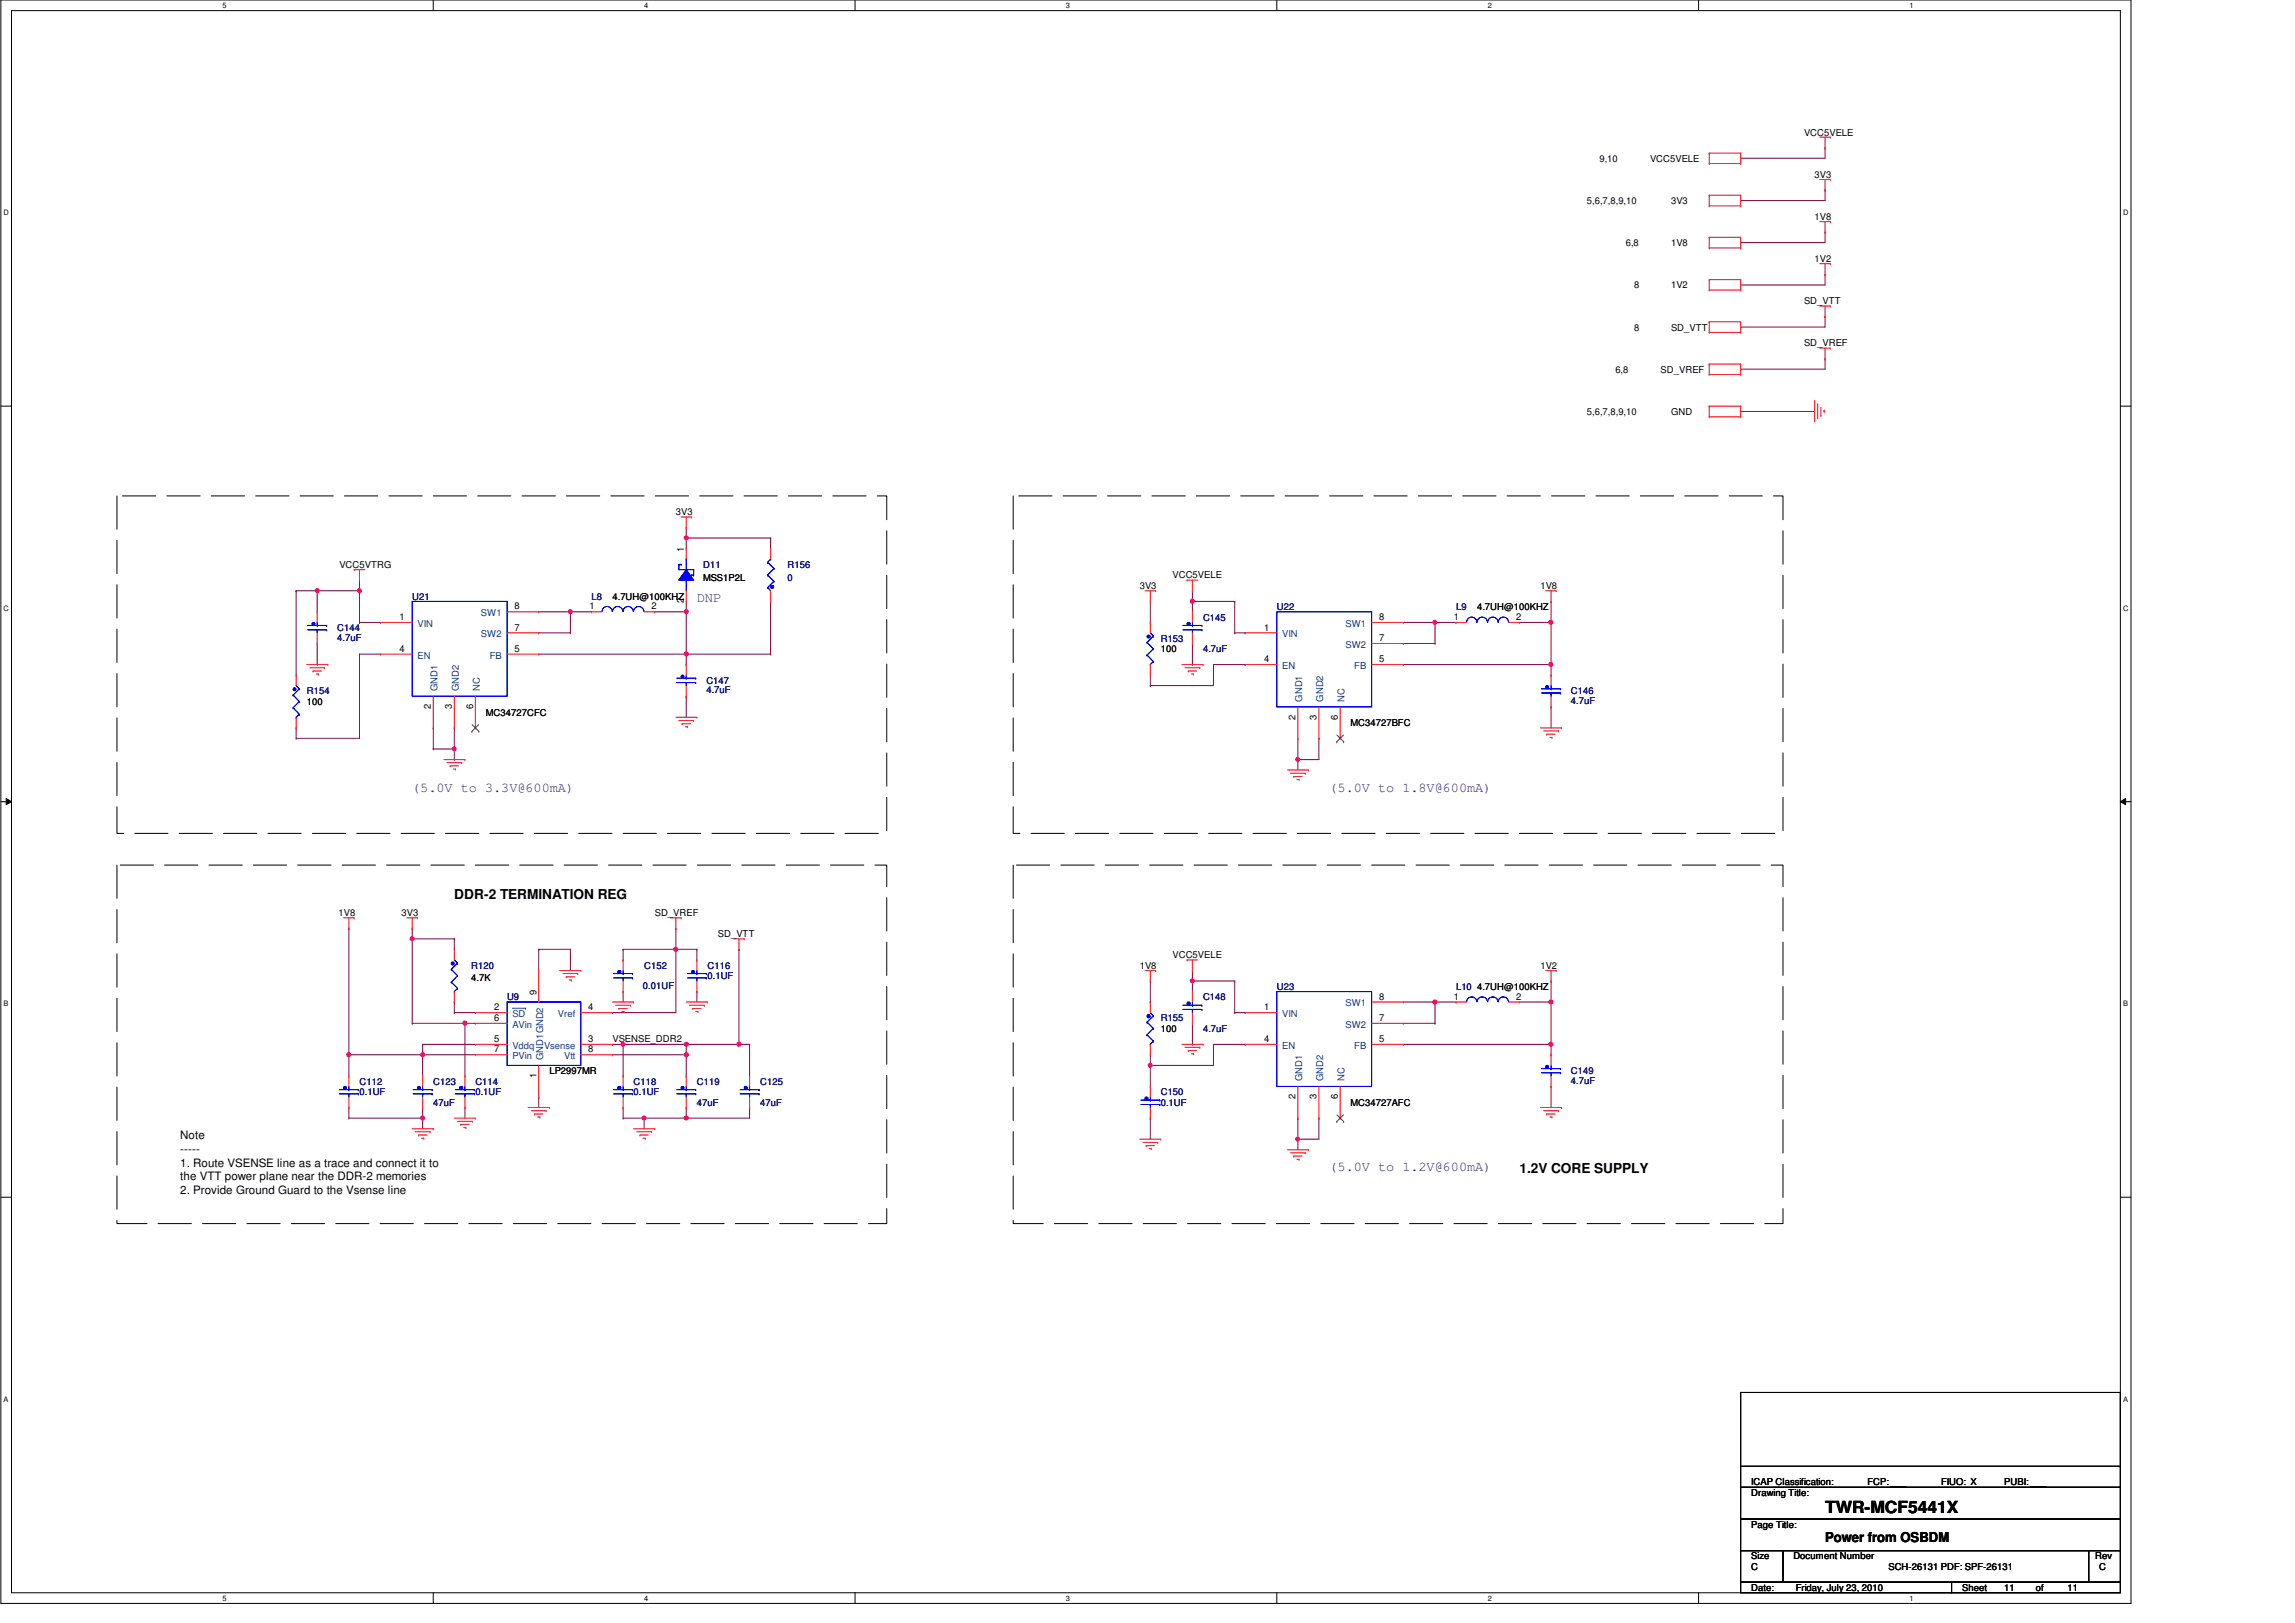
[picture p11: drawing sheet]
<svg xmlns="http://www.w3.org/2000/svg" width="420mm" height="297mm" viewBox="0 0 420 297" stroke-linecap="round" stroke-linejoin="round" font-family="sans-serif">
<defs><g id="words">
<text font-size="3" x="334.1" y="277">TWR-MCF5441X</text>
<g font-size="2.5" fill="#400080">
<text x="127.6" y="110.1">DNP</text>
<text x="75.5" y="144.9">(5.0V to 3.3V@600mA)</text>
<text x="243.4" y="144.9">(5.0V to 1.8V@600mA)</text>
<text x="243.4" y="214.3">(5.0V to 1.2V@600mA)</text>
</g>
<g font-size="2.5">
<text x="83.2" y="164.5">DDR-2 TERMINATION REG</text>
<text x="278.2" y="214.7">1.2V CORE SUPPLY</text>
<text x="334.1" y="282.2">Power from OSBDM</text>
</g>
<g font-size="2.1">
<text x="33" y="208.5">Note</text>
<text x="33" y="211">-----</text>
<text x="33" y="213.5">1. Route VSENSE line as a trace and connect it to</text>
<text x="33" y="216">the VTT power plane near the DDR-2 memories</text>
<text x="33" y="218.5">2. Provide Ground Guard to the Vsense line</text>
</g>
<g font-size="1.7">
<text x="292.8" y="29.6">9,10</text>
<text x="302.1" y="29.6">VCC5VELE</text>
<text x="330.3" y="24.8">VCC5VELE</text>
<text x="332.2" y="32.5">3V3</text>
<text x="290.5" y="37.3">5,6,7,8,9,10</text>
<text x="305.9" y="37.3">3V3</text>
<text x="332.2" y="40.2">1V8</text>
<text x="297.6" y="45">6,8</text>
<text x="305.9" y="45">1V8</text>
<text x="332.2" y="48">1V2</text>
<text x="299.2" y="52.8">8</text>
<text x="305.9" y="52.8">1V2</text>
<text x="330.3" y="55.7">SD_VTT</text>
<text x="299.2" y="60.5">8</text>
<text x="305.9" y="60.5">SD_VTT</text>
<text x="330.3" y="63.4">SD_VREF</text>
<text x="295.7" y="68.2">6,8</text>
<text x="304" y="68.2">SD_VREF</text>
<text x="290.5" y="75.9">5,6,7,8,9,10</text>
<text x="305.9" y="75.9">GND</text>
<text x="123.7" y="94.3">3V3</text>
<text x="125.2" y="101" transform="rotate(-90 125.2 101)">1</text>
<text x="62.1" y="103.9">VCC5VTRG</text>
<text x="128.7" y="106.3">MSS1P2L</text>
<text x="208.6" y="107.8">3V3</text>
<text x="214.7" y="105.9">VCC5VELE</text>
<text x="282" y="107.8">1V8</text>
<text x="73.1" y="113.5">1</text>
<text x="94.2" y="111.5">8</text>
<text x="107.9" y="111.5">1</text>
<text x="112.1" y="109.7">4.7UH@100KHZ</text>
<text x="119.3" y="111.5">2</text>
<text x="125.2" y="110.4" transform="rotate(-90 125.2 110.4)">2</text>
<text x="252.5" y="113.5">8</text>
<text x="266.2" y="113.5">1</text>
<text x="270.4" y="111.7">4.7UH@100KHZ</text>
<text x="277.6" y="113.5">2</text>
<text x="73.1" y="119.3">4</text>
<text x="94.2" y="115.4">7</text>
<text x="94.2" y="119.3">5</text>
<text x="212.5" y="119.4">100</text>
<text x="231.4" y="115.4">1</text>
<text x="252.5" y="117.3">7</text>
<text x="231.4" y="121.2">4</text>
<text x="252.5" y="121.2">5</text>
<text x="56.2" y="129">100</text>
<text x="78.9" y="129.8" transform="rotate(-90 78.9 129.8)">2</text>
<text x="82.7" y="129.8" transform="rotate(-90 82.7 129.8)">3</text>
<text x="86.6" y="129.8" transform="rotate(-90 86.6 129.8)">6</text>
<text x="89" y="131">MC34727CFC</text>
<text x="237.2" y="131.7" transform="rotate(-90 237.2 131.7)">2</text>
<text x="241" y="131.7" transform="rotate(-90 241 131.7)">3</text>
<text x="244.9" y="131.7" transform="rotate(-90 244.9 131.7)">6</text>
<text x="247.3" y="132.9">MC34727BFC</text>
<text x="62" y="167.6">1V8</text>
<text x="73.5" y="167.6">3V3</text>
<text x="119.9" y="167.6">SD_VREF</text>
<text x="131.4" y="171.5">SD_VTT</text>
<text x="86.3" y="179.6">4.7K</text>
<text x="208.6" y="177.3">1V8</text>
<text x="214.7" y="175.3">VCC5VELE</text>
<text x="282" y="177.3">1V2</text>
<text x="90.5" y="184.9">2</text>
<text x="98.2" y="182" transform="rotate(-90 98.2 182)">9</text>
<text x="107.7" y="184.9">4</text>
<text x="231.4" y="184.9">1</text>
<text x="252.5" y="183">8</text>
<text x="266.2" y="183">1</text>
<text x="270.4" y="181.1">4.7UH@100KHZ</text>
<text x="277.6" y="183">2</text>
<text x="90.5" y="190.7">5</text>
<text x="90.5" y="186.9">6</text>
<text x="107.7" y="190.7">3</text>
<text x="112.1" y="190.8">VSENSE_DDR2</text>
<text x="212.5" y="188.9">100</text>
<text x="231.4" y="190.7">4</text>
<text x="252.5" y="186.9">7</text>
<text x="252.5" y="190.7">5</text>
<text x="90.5" y="192.6">7</text>
<text x="98.2" y="197.3" transform="rotate(-90 98.2 197.3)">1</text>
<text x="100.6" y="196.6">LP2997MR</text>
<text x="107.7" y="192.6">8</text>
<text x="237.2" y="201.2" transform="rotate(-90 237.2 201.2)">2</text>
<text x="241" y="201.2" transform="rotate(-90 241 201.2)">3</text>
<text x="244.9" y="201.2" transform="rotate(-90 244.9 201.2)">6</text>
<text x="247.3" y="202.4">MC34727AFC</text>
<text x="320.6" y="271.9">ICAP Classification:</text>
<text x="320.6" y="273.8">Drawing Title:</text>
<text x="341.9" y="271.9">FCP:___</text>
<text x="355.4" y="271.9">FIUO: X</text>
<text x="366.9" y="271.9">PUBI: ___</text>
<text x="320.6" y="279.6">Page Title:</text>
<text x="320.6" y="287.3">C</text>
<text x="320.6" y="285.4">Size</text>
<text x="328.3" y="285.4">Document Number</text>
<text x="345.7" y="287.3">SCH-26131 PDF: SPF-26131</text>
<text x="383.6" y="285.4">Rev</text>
<text x="384.3" y="287.3">C</text>
<text x="320.6" y="291.2">Date:</text>
<text x="328.7" y="291.2">Friday, July 23, 2010</text>
<text x="359.2" y="291.2">Sheet</text>
<text x="366.9" y="291.2">11</text>
<text x="372.7" y="291.2">of</text>
<text x="378.5" y="291.2">11</text>
</g>
<g font-size="1.7" fill="#000080">
<text x="128.7" y="103.9">D11</text>
<text x="144.2" y="103.9">R156</text>
<text x="144.2" y="106.3">0</text>
<text x="75.5" y="109.7">U21</text>
<text x="108.3" y="109.7">L8</text>
<text x="220.2" y="113.6">C145</text>
<text x="233.8" y="111.7">U22</text>
<text x="266.6" y="111.7">L9</text>
<text x="61.8" y="115.5">C144</text>
<text x="61.8" y="117.3">4.7uF</text>
<text x="212.5" y="117.4">R153</text>
<text x="220.2" y="119.4">4.7uF</text>
<text x="129.3" y="125.2">C147</text>
<text x="56.2" y="127.1">R154</text>
<text x="129.3" y="126.9">4.7uF</text>
<text x="287.6" y="127.1">C146</text>
<text x="287.6" y="128.8">4.7uF</text>
<text x="86.3" y="177.3">R120</text>
<text x="117.9" y="177.3">C152</text>
<text x="129.5" y="177.3">C116</text>
<text x="129.5" y="179.2">0.1UF</text>
<text x="92.8" y="183.1">U9</text>
<text x="117.7" y="181">0.01UF</text>
<text x="220.2" y="183.1">C148</text>
<text x="233.8" y="181.1">U23</text>
<text x="266.6" y="181.1">L10</text>
<text x="212.5" y="186.9">R155</text>
<text x="220.2" y="188.9">4.7uF</text>
<text x="287.6" y="196.6">C149</text>
<text x="65.8" y="198.5">C112</text>
<text x="65.8" y="200.4">0.1UF</text>
<text x="79.3" y="198.5">C123</text>
<text x="79.3" y="202.4">47uF</text>
<text x="87" y="198.5">C114</text>
<text x="87" y="200.4">0.1UF</text>
<text x="116" y="198.5">C118</text>
<text x="116" y="200.4">0.1UF</text>
<text x="127.6" y="198.5">C119</text>
<text x="127.6" y="202.4">47uF</text>
<text x="139.2" y="198.5">C125</text>
<text x="139.2" y="202.4">47uF</text>
<text x="212.5" y="200.4">C150</text>
<text x="212.5" y="202.4">0.1UF</text>
<text x="287.6" y="198.3">4.7uF</text>
</g>
<g font-size="1.7" fill="#004080">
<text x="88" y="112.8">SW1</text>
<text x="76.4" y="114.7">VIN</text>
<text x="88" y="116.6">SW2</text>
<text x="234.7" y="116.6">VIN</text>
<text x="246.3" y="114.7">SW1</text>
<text x="246.3" y="118.6">SW2</text>
<text x="76.4" y="120.5">EN</text>
<text x="89.7" y="120.5">FB</text>
<text x="234.7" y="122.4">EN</text>
<text x="247.9" y="122.4">FB</text>
<text x="80.1" y="126.4" transform="rotate(-90 80.1 126.4)">GND1</text>
<text x="84" y="126.4" transform="rotate(-90 84 126.4)">GND2</text>
<text x="87.8" y="126.4" transform="rotate(-90 87.8 126.4)">NC</text>
<text x="238.4" y="128.4" transform="rotate(-90 238.4 128.4)">GND1</text>
<text x="242.3" y="128.4" transform="rotate(-90 242.3 128.4)">GND2</text>
<text x="246.2" y="128.4" transform="rotate(-90 246.2 128.4)">NC</text>
<text x="246.3" y="184.2">SW1</text>
<text x="93.8" y="191.9">Vddq</text>
<text x="93.8" y="186.1">SD</text>
<text x="93.8" y="188.1">AVin</text>
<text x="99.6" y="191.9">Vsense</text>
<text x="102.1" y="186.1">Vref</text>
<text x="234.7" y="186.1">VIN</text>
<text x="234.7" y="191.9">EN</text>
<text x="246.3" y="188.1">SW2</text>
<text x="247.9" y="191.9">FB</text>
<text x="93.8" y="193.8">PVin</text>
<text x="99.4" y="194" transform="rotate(-90 99.4 194)">GND1GND2</text>
<text x="103.3" y="193.8">Vtt</text>
<text x="238.4" y="197.9" transform="rotate(-90 238.4 197.9)">GND1</text>
<text x="242.3" y="197.9" transform="rotate(-90 242.3 197.9)">GND2</text>
<text x="246.2" y="197.9" transform="rotate(-90 246.2 197.9)">NC</text>
</g>
<g font-size="1.4">
<text x="40.7" y="1.4">5</text>
<text x="117.9" y="1.4">4</text>
<text x="195.1" y="1.4">3</text>
<text x="272.4" y="1.4">2</text>
<text x="349.6" y="1.4">1</text>
<text x=".7" y="39.4">D</text>
<text x="388.7" y="39.4">D</text>
<text x=".7" y="111.8">C</text>
<text x="388.7" y="111.8">C</text>
<text x=".7" y="184.1">B</text>
<text x="388.7" y="184.1">B</text>
<text x=".7" y="256.5">A</text>
<text x="388.7" y="256.5">A</text>
<text x="40.7" y="292.9">5</text>
<text x="117.9" y="292.9">4</text>
<text x="195.1" y="292.9">3</text>
<text x="272.4" y="292.9">2</text>
<text x="349.6" y="292.9">1</text>
</g>
</g></defs>
<path d="M.2 0h389.9v293.5h-389.9zM2.1 1.9h386.1v289.6h-386.1z" fill="none" stroke="#000" stroke-width=".18"/>
<g fill="#fff">
<path d="M40.7 .2h.8v1.5h-.8z"/>
<path d="M40.7 291.7h.8v1.5h-.8z"/>
</g>
<path d="M79.3 0v1.9M79.3 291.5v2" fill="none" stroke="#000" stroke-width=".18"/>
<g fill="#fff">
<path d="M117.9 .2h.8v1.5h-.8z"/>
<path d="M117.9 291.7h.8v1.5h-.8z"/>
</g>
<path d="M156.5 0v1.9M156.5 291.5v2" fill="none" stroke="#000" stroke-width=".18"/>
<g fill="#fff">
<path d="M195.1 .2h.8v1.5h-.8z"/>
<path d="M195.1 291.7h.8v1.5h-.8z"/>
</g>
<path d="M233.8 0v1.9M233.8 291.5v2" fill="none" stroke="#000" stroke-width=".18"/>
<g fill="#fff">
<path d="M272.4 .2h.7v1.5h-.7z"/>
<path d="M272.4 291.7h.7v1.5h-.7z"/>
</g>
<path d="M311 0v1.9M311 291.5v2" fill="none" stroke="#000" stroke-width=".18"/>
<g fill="#fff">
<path d="M349.6 .2h.7v1.5h-.7z"/>
<path d="M349.6 291.7h.7v1.5h-.7z"/>
<path d="M.7 38.1h.9v1.6h-.9z"/>
<path d="M388.7 38.1h1v1.6h-1z"/>
<path d="M.7 110.5h.9v1.6h-.9z"/>
<path d="M388.7 110.5h1v1.6h-1z"/>
</g>
<path d="M.2 74.3h1.9M388.2 74.3h1.9" fill="none" stroke="#000" stroke-width=".18"/>
<g fill="#fff">
<path d="M.7 182.9h.9v1.5h-.9z"/>
<path d="M388.7 182.9h.9v1.5h-.9z"/>
</g>
<path d="M.2 146.7h1.9M1.1 146.1l1 .6-1 .6zM388.2 146.7l1-.6v1.2zM388.2 146.7h1.9" fill="none" stroke="#000" stroke-width=".18"/>
<path d="M1.1 146.1l1 .6-1 .6zM388.2 146.7l1-.6v1.2z" fill="#000"/>
<g fill="#fff">
<path d="M.7 255.3h.9v1.5h-.9z"/>
<path d="M388.7 255.3h.9v1.5h-.9z"/>
</g>
<path d="M.2 219.1h1.9M388.2 219.1h1.9" fill="none" stroke="#000" stroke-width=".18"/>
<path d="M21.4 90.8h140.9v61.7h-140.9zM185.5 90.8h140.9v61.7h-140.9zM21.4 158.3h140.9v65.6h-140.9zM185.5 158.3h140.9v65.6h-140.9z" fill="none" stroke="#000" stroke-width=".18" stroke-dasharray="6.1 2"/>
<path d="M98.6 173.7h.1M98.6 173.7v3.9M117.9 204.6h.1M117.9 204.6v2" fill="none" stroke="#800040" stroke-width=".18"/>
<circle cx="117.9" cy="204.6" r=".37" fill="#f0f"/>
<circle cx="117.9" cy="204.6" r=".37" fill="none" stroke="#f0f" stroke-width=".18"/>
<path d="M98.6 173.7h.1M98.6 173.7h5.8M85.1 187.3h.1M85.1 187.3h1.9M77.4 204.6h.1M77.4 204.6v2" fill="none" stroke="#800040" stroke-width=".18"/>
<circle cx="77.4" cy="204.6" r=".37" fill="#f0f"/>
<circle cx="77.4" cy="204.6" r=".37" fill="none" stroke="#f0f" stroke-width=".18"/>
<path d="M63.9 169.9h.1M63.9 169.9v23.1" fill="none" stroke="#800040" stroke-width=".18"/>
<circle cx="63.8" cy="193" r=".38" fill="#f0f"/>
<circle cx="63.8" cy="193" r=".38" fill="none" stroke="#f0f" stroke-width=".18"/>
<path d="M77.4 193h.1M77.4 193h9.6" fill="none" stroke="#800040" stroke-width=".18"/>
<circle cx="77.4" cy="193" r=".38" fill="#f0f"/>
<circle cx="77.4" cy="193" r=".38" fill="none" stroke="#f0f" stroke-width=".18"/>
<path d="M75.5 171.8h.1M75.5 171.8v15.5M77.4 193h.1M77.4 191.1h.1M77.4 193v3.9M77.4 191.1h9.6M83.2 185.3h.1M83.2 183.4h.1M83.2 185.3h3.8M83.2 183.4v1.9" fill="none" stroke="#800040" stroke-width=".18"/>
<circle cx="75.4" cy="171.8" r=".37" fill="#f0f"/>
<circle cx="75.4" cy="171.8" r=".37" fill="none" stroke="#f0f" stroke-width=".18"/>
<path d="M112.1 193h.1M112.1 193h13.5" fill="none" stroke="#800040" stroke-width=".18"/>
<circle cx="125.6" cy="193" r=".38" fill="#f0f"/>
<circle cx="125.6" cy="193" r=".38" fill="none" stroke="#f0f" stroke-width=".18"/>
<path d="M75.5 171.8h.1M75.5 171.8h7.7M125.6 191.1h.1M125.6 191.1v1.9" fill="none" stroke="#800040" stroke-width=".18"/>
<circle cx="125.6" cy="191.1" r=".37" fill="#f0f"/>
<circle cx="125.6" cy="191.1" r=".37" fill="none" stroke="#f0f" stroke-width=".18"/>
<path d="M75.5 169.9h.1M75.5 169.9v1.9M85.1 187.3h.1M85.1 187.3v9.6M85.1 202.7h.1M85.1 202.7v1.9" fill="none" stroke="#800040" stroke-width=".18"/>
<circle cx="85.1" cy="187.2" r=".38" fill="#f0f"/>
<circle cx="85.1" cy="187.2" r=".38" fill="none" stroke="#f0f" stroke-width=".18"/>
<g fill="none" stroke="#800040" stroke-width=".18">
<path d="M83.2 171.8h.1M83.2 171.8v1.9M135.3 173.7h.1M135.3 173.7v17.4M75.5 187.3h.1M75.5 187.3h9.6M112.1 185.3h.1M112.1 191.1h.1M112.1 185.3h11.6M112.1 191.1h2M114.1 191.1h.1M114.1 191.1v5.8"/>
<path d="M98.6 200.8h.1M98.6 200.8v1.9"/>
</g>
<circle cx="114" cy="191.1" r=".37" fill="#f0f"/>
<circle cx="114" cy="191.1" r=".37" fill="none" stroke="#f0f" stroke-width=".18"/>
<path d="M104.4 173.7h.1M104.4 173.7v3.9M114.1 191.1h.1M114.1 191.1h21.2M125.6 191.1h.1" fill="none" stroke="#800040" stroke-width=".18"/>
<circle cx="135.3" cy="191.1" r=".37" fill="#f0f"/>
<circle cx="135.3" cy="191.1" r=".37" fill="none" stroke="#f0f" stroke-width=".18"/>
<path d="M123.7 173.7h.1M123.7 173.7v11.6" fill="none" stroke="#800040" stroke-width=".18"/>
<circle cx="123.7" cy="173.7" r=".38" fill="#f0f"/>
<circle cx="123.7" cy="173.7" r=".38" fill="none" stroke="#f0f" stroke-width=".18"/>
<g fill="none" stroke="#800040" stroke-width=".18">
<path d="M318.7 36.7h.1M318.7 29h.1M334.1 34.8h.1M334.1 27.1h.1M334.1 27.1v1.9h-15.4M334.1 34.8v1.9h-15.4M318.7 44.4h.1M318.7 52.2h.1M318.7 59.9h.1M334.1 42.5h.1M334.1 50.2h.1M334.1 57.9h.1"/>
<path d="M334.1 42.5v1.9h-15.4M334.1 50.2v2h-15.4M334.1 57.9v2h-15.4M318.7 67.6h.1M318.7 75.3h.1M318.7 75.3h13.5M334.1 65.7h.1M334.1 65.7v1.9h-15.4M123.7 173.7h.1M123.7 169.9h.1M123.7 173.7h3.9M123.7 169.9v3.8"/>
<path d="M127.6 173.7h.1M127.6 173.7v2M63.9 193h.1M63.9 193v3.9M77.4 191.1h.1M77.4 191.1v1.9h-13.5M125.6 193h.1M125.6 193v3.9M127.6 181.5h.1M127.6 181.5v1.9M63.9 202.7h.1M63.9 204.6h.1"/>
<path d="M63.9 202.7v1.9M77.4 202.7h.1M77.4 202.7v1.9h-13.5M125.6 202.7h.1M125.6 204.6h.1M125.6 204.6h11.6M125.6 202.7v1.9"/>
</g>
<circle cx="125.6" cy="204.6" r=".37" fill="#f0f"/>
<circle cx="125.6" cy="204.6" r=".37" fill="none" stroke="#f0f" stroke-width=".18"/>
<path d="M58.1 117.8v3.8M65.8 108.1h.1M65.8 106.2v1.9M58.1 121.6h.1M135.3 191.1h.1M135.3 191.1h1.9M114.1 202.7h.1M114.1 204.6h.1M114.1 202.7v1.9M114.1 204.6h3.8" fill="none" stroke="#800040" stroke-width=".18"/>
<circle cx="65.8" cy="108.1" r=".37" fill="#f0f"/>
<circle cx="65.8" cy="108.1" r=".37" fill="none" stroke="#f0f" stroke-width=".18"/>
<g fill="none" stroke="#800040" stroke-width=".18">
<path d="M54.2 108.1h.1M54.2 108.1v15.5M58.1 108.1h.1M58.1 108.1h7.7v5.8M65.8 113.9h.1M65.8 119.7h.1M65.8 113.9h3.9M65.8 119.7v15.4h-11.6M65.8 119.7h3.9M54.2 135.1h.1M54.2 133.2h.1M54.2 133.2v1.9"/>
<path d="M79.3 133.2h.1M79.3 137.1h.1M79.3 133.2v3.9M79.3 137.1h3.9v1.9M83.2 139h.1"/>
</g>
<circle cx="83.1" cy="137" r=".37" fill="#f0f"/>
<circle cx="83.1" cy="137" r=".37" fill="none" stroke="#f0f" stroke-width=".18"/>
<path d="M98.6 112h5.8M104.4 112h.1M83.2 133.2h.1M83.2 133.2v3.9" fill="none" stroke="#800040" stroke-width=".18"/>
<circle cx="104.4" cy="111.9" r=".37" fill="#f0f"/>
<circle cx="104.4" cy="111.9" r=".37" fill="none" stroke="#f0f" stroke-width=".18"/>
<path d="M98.6 115.8h5.8M98.6 119.7h27M104.4 115.8h.1M104.4 112h3.9M108.3 112h.1M119.9 112h5.7M125.6 119.7h.1M125.6 112h.1M125.6 112v7.7" fill="none" stroke="#800040" stroke-width=".18"/>
<circle cx="125.6" cy="119.7" r=".38" fill="#f0f"/>
<circle cx="125.6" cy="119.7" r=".38" fill="none" stroke="#f0f" stroke-width=".18"/>
<path d="M58.1 108.1h.1M58.1 108.1v3.9M104.4 112h.1M104.4 112v3.8M125.6 119.7v1.9M125.6 121.6h.1M125.6 127.4h.1M125.6 127.4v3.9" fill="none" stroke="#800040" stroke-width=".18"/>
<circle cx="58.1" cy="108.1" r=".37" fill="#f0f"/>
<circle cx="58.1" cy="108.1" r=".37" fill="none" stroke="#f0f" stroke-width=".18"/>
<path d="M54.2 108.1h.1M54.2 108.1h3.9M210.6 113.9h.1M210.6 110.1v3.8M256.9 113.9h5.8M262.7 113.9h.1M210.6 125.5h.1M210.6 123.6v1.9M222.2 121.6h.1M222.2 121.6v3.9h-11.6M222.2 121.6h5.8M228 121.6h.1" fill="none" stroke="#800040" stroke-width=".18"/>
<circle cx="262.7" cy="113.9" r=".37" fill="#f0f"/>
<circle cx="262.7" cy="113.9" r=".37" fill="none" stroke="#f0f" stroke-width=".18"/>
<path d="M256.9 117.8h5.8M262.7 117.8h.1M262.7 113.9h.1M262.7 113.9h3.9M262.7 113.9v3.9M266.6 113.9h.1M278.2 113.9h5.8M284 113.9h.1M284 113.9v9.7M256.9 121.6h27.1M284 121.6h.1M284 123.6h.1" fill="none" stroke="#800040" stroke-width=".18"/>
<circle cx="283.9" cy="121.6" r=".37" fill="#f0f"/>
<circle cx="283.9" cy="121.6" r=".37" fill="none" stroke="#f0f" stroke-width=".18"/>
<path d="M284 110.1h.1M284 110.1v3.8" fill="none" stroke="#800040" stroke-width=".18"/>
<circle cx="283.9" cy="113.9" r=".37" fill="#f0f"/>
<circle cx="283.9" cy="113.9" r=".37" fill="none" stroke="#f0f" stroke-width=".18"/>
<path d="M218.3 110.1h.1M218.3 110.1v1.9M284 129.4h.1M284 129.4v3.8" fill="none" stroke="#800040" stroke-width=".18"/>
<circle cx="218.3" cy="110" r=".38" fill="#f0f"/>
<circle cx="218.3" cy="110" r=".38" fill="none" stroke="#f0f" stroke-width=".18"/>
<path d="M218.3 108.1h.1M218.3 108.1v2h7.7M218.3 117.8v3.8M226 110.1h.1M226 115.8h.1M226 115.8h2M226 110.1v5.7M228 115.8h.1M218.3 121.6h.1M237.6 139h.1M237.6 139v1.9" fill="none" stroke="#800040" stroke-width=".18"/>
<circle cx="237.6" cy="139" r=".38" fill="#f0f"/>
<circle cx="237.6" cy="139" r=".38" fill="none" stroke="#f0f" stroke-width=".18"/>
<path d="M237.6 139h.1M237.6 135.1h.1M237.6 135.1v3.9M241.5 135.1h.1M241.5 135.1v3.9h-3.9M210.6 195h.1M210.6 195h11.6M222.2 191.1h5.8M228 191.1h.1" fill="none" stroke="#800040" stroke-width=".18"/>
<circle cx="210.6" cy="195" r=".37" fill="#f0f"/>
<circle cx="210.6" cy="195" r=".37" fill="none" stroke="#f0f" stroke-width=".18"/>
<path d="M210.6 179.5v3.9M210.6 195h.1M210.6 183.4h.1M210.6 193v2M222.2 191.1h.1M222.2 191.1v3.9M256.9 183.4h5.8M262.7 183.4h.1" fill="none" stroke="#800040" stroke-width=".18"/>
<circle cx="262.7" cy="183.4" r=".38" fill="#f0f"/>
<circle cx="262.7" cy="183.4" r=".38" fill="none" stroke="#f0f" stroke-width=".18"/>
<path d="M284 179.5h.1M284 179.5v13.5M256.9 187.3h5.8M262.7 187.3h.1M262.7 183.4h.1M262.7 183.4h3.9M262.7 183.4v3.9M266.6 183.4h.1M278.2 183.4h5.8M284 191.1h.1M284 183.4h.1M284 193h.1" fill="none" stroke="#800040" stroke-width=".18"/>
<circle cx="283.9" cy="183.4" r=".38" fill="#f0f"/>
<circle cx="283.9" cy="183.4" r=".38" fill="none" stroke="#f0f" stroke-width=".18"/>
<path d="M256.9 191.1h27.1M284 191.1h.1" fill="none" stroke="#800040" stroke-width=".18"/>
<circle cx="283.9" cy="191.1" r=".37" fill="#f0f"/>
<circle cx="283.9" cy="191.1" r=".37" fill="none" stroke="#f0f" stroke-width=".18"/>
<path d="M218.3 177.6h.1M218.3 179.5h.1M218.3 177.6v3.9M218.3 191.1h.1M218.3 187.3v3.8" fill="none" stroke="#800040" stroke-width=".18"/>
<circle cx="218.3" cy="179.5" r=".37" fill="#f0f"/>
<circle cx="218.3" cy="179.5" r=".37" fill="none" stroke="#f0f" stroke-width=".18"/>
<g fill="none" stroke="#800040" stroke-width=".18">
<path d="M218.3 179.5h7.7M226 179.5h.1M226 179.5v5.8M226 185.3h.1M226 185.3h2M228 185.3h.1M284 198.8h.1M284 198.8v3.9M237.6 204.6h.1M237.6 208.5h.1M237.6 204.6v5.8M241.5 204.6h.1"/>
<path d="M241.5 204.6v3.9h-3.9"/>
</g>
<circle cx="237.6" cy="208.5" r=".37" fill="#f0f"/>
<circle cx="237.6" cy="208.5" r=".37" fill="none" stroke="#f0f" stroke-width=".18"/>
<path d="M125.6 98.5h.1M125.6 98.5v1.9M125.6 112h.1M125.6 110.1v1.9M137.2 191.1h.1M137.2 191.1v5.8M210.6 195h.1M210.6 195v3.8M137.2 202.7h.1M137.2 202.7v1.9M210.6 204.6h.1M210.6 204.6v3.9" fill="none" stroke="#800040" stroke-width=".18"/>
<circle cx="125.6" cy="111.9" r=".37" fill="#f0f"/>
<circle cx="125.6" cy="111.9" r=".37" fill="none" stroke="#f0f" stroke-width=".18"/>
<path d="M125.6 98.5h.1M125.6 98.5h15.5M114.1 173.7h.1M114.1 175.7h.1M114.1 173.7h9.6M114.1 173.7v2M114.1 181.5h.1M114.1 181.5v1.9M117.9 204.6h.1M117.9 204.6h7.7" fill="none" stroke="#800040" stroke-width=".18"/>
<circle cx="125.6" cy="98.4" r=".37" fill="#f0f"/>
<circle cx="125.6" cy="98.4" r=".37" fill="none" stroke="#f0f" stroke-width=".18"/>
<path d="M125.6 96.5h.1M125.6 96.5v2M141.1 98.5h.1M141.1 98.5v1.9M125.6 119.7h.1M125.6 119.7h15.5M141.1 119.7h.1M141.1 110.1v9.6" fill="none" stroke="#800040" stroke-width=".18"/>
<g fill="none" stroke="#f00" stroke-width=".18">
<path d="M312.9 37.7h.1M312.9 35.7h.1M312.9 29.9h.1M312.9 28h.1M312.9 35.7h5.8M312.9 37.7h5.8M312.9 28v1.9M312.9 35.7v2M312.9 28h5.8M312.9 29.9h5.8M318.7 35.7h.1M318.7 37.7h.1"/>
<path d="M318.7 28h.1M318.7 29.9h.1M318.7 28v1.9M318.7 35.7v2M333.2 32.9h1.9M333.2 25.1h1.9M334.1 34.8h.1M334.1 27.1h.1M334.1 25.1v2M334.1 32.9v1.9M335.1 32.9h.1M335.1 25.1h.1"/>
<path d="M312.9 45.4h.1M312.9 43.4h.1M312.9 53.1h.1M312.9 51.2h.1M312.9 58.9h.1M312.9 43.4v2M312.9 51.2v1.9M312.9 58.9v1.9M312.9 43.4h5.8M312.9 45.4h5.8M312.9 51.2h5.8M312.9 53.1h5.8"/>
<path d="M312.9 58.9h5.8M318.7 43.4h.1M318.7 45.4h.1M318.7 51.2h.1M318.7 53.1h.1M318.7 58.9h.1M318.7 43.4v2M318.7 51.2v1.9M318.7 58.9v1.9M333.2 40.6h1.9M333.2 48.3h1.9M333.2 56h1.9"/>
<path d="M334.1 42.5h.1M334.1 50.2h.1M334.1 57.9h.1M334.1 40.6v1.9M334.1 48.3v1.9M334.1 56v1.9M335.1 40.6h.1M335.1 48.3h.1M335.1 56h.1M312.9 68.5h.1M312.9 66.6h.1M312.9 76.3h.1"/>
<path d="M312.9 74.3h.1M312.9 60.8h.1M312.9 66.6v1.9M312.9 74.3v2M312.9 66.6h5.8M312.9 68.5h5.8M312.9 74.3h5.8M312.9 76.3h5.8M312.9 60.8h5.8M318.7 66.6h.1M318.7 68.5h.1M318.7 74.3h.1"/>
<path d="M318.7 76.3h.1M318.7 60.8h.1M318.7 66.6v1.9M318.7 74.3v2M332.2 73.4h.1M332.2 73.4v3.8M332.8 74h.1M332.8 74v2.7M333.2 63.7h1.9M333.4 76.1h.1M333.4 74.5v1.6M334 75.1h.1"/>
<path d="M334 75.1v.4M334.1 65.7h.1M334.1 63.7v2M335.1 63.7h.1M124.7 94.6h1.9M125.6 96.5h.1M125.6 94.6v1.9M126.6 94.6h.1M64.8 104.3h.1M64.8 104.3h2M65.8 106.2h.1M65.8 104.3v1.9"/>
<path d="M209.6 108.1h2M210.6 110.1h.1M210.6 108.1v2M211.6 108.1h.1M217.3 106.2h.1M217.3 106.2h2M218.3 108.1h.1M218.3 106.2v1.9M283 108.1h1.9M284 110.1h.1M284 108.1v2M284.9 108.1h.1"/>
<path d="M56.2 121.6h3.8M56.7 122.2h2.7M57.3 122.8h.1M57.3 122.8h1.6M57.9 123.4h.4M58.3 123.4h.1M59.4 122.2h.1M60 121.6h.1M81.3 139h3.8M81.8 139.6h2.7M84.5 139.6h.1M85.1 139h.1"/>
<path d="M123.7 131.3h3.9M124.3 131.9h2.7M124.9 132.5h.1M124.9 132.5h1.5M125.5 133h.3M125.8 133h.1M127 131.9h.1M127.6 131.3h.1M216.4 121.6h3.8M216.9 122.2h2.8M217.5 122.8h.1M217.5 122.8h1.6"/>
<path d="M218.1 123.4h.4M218.5 123.4h.1M219.7 122.2h.1M220.2 121.6h.1M282 133.2h3.9M282.6 133.8h2.7M283.2 134.4h.1M283.2 134.4h1.5M283.7 135h.4M284.1 135h.1M285.3 133.8h.1M285.9 133.2h.1"/>
<path d="M82.4 140.2h.1M82.4 140.2h1.5M83 140.8h.4M83.4 140.8h.1M235.7 140.9h3.9M236.3 141.5h2.7M236.8 142.1h.1M236.8 142.1h1.6M237.4 142.7h.4M237.8 142.7h.1M239 141.5h.1M239.6 140.9h.1"/>
<path d="M62.9 168h1.9M63.9 169.9h.1M63.9 168v1.9M64.8 168h.1M74.5 168h1.9M75.5 169.9h.1M75.5 168v1.9M76.4 168h.1M102.5 177.6h3.8M103.1 178.2h2.7M103.7 178.8h.1M103.7 178.8h1.5"/>
<path d="M104.2 179.4h.4M104.6 179.4h.1M105.8 178.2h.1M106.3 177.6h.1M122.8 168h1.9M123.7 169.9h.1M123.7 168v1.9M124.7 168h.1M134.4 171.8h1.9M135.3 173.7h.1M135.3 171.8v1.9M136.3 171.8h.1"/>
<path d="M209.6 177.6h2M210.6 179.5h.1M210.6 177.6v1.9M211.6 177.6h.1M217.3 175.7h.1M217.3 175.7h2M218.3 177.6h.1M218.3 175.7v1.9M283 177.6h1.9M284 179.5h.1M284 177.6v1.9M284.9 177.6h.1"/>
<path d="M112.1 183.4h3.9M112.7 184h2.7M113.3 184.6h.1M113.3 184.6h1.5M113.9 185.1h.3M114.2 185.1h.1M115.4 184h.1M116 183.4h.1M125.6 183.4h3.9M126.2 184h2.7M126.8 184.6h.1M126.8 184.6h1.5"/>
<path d="M127.4 185.1h.4M127.8 185.1h.1M128.9 184h.1M129.5 183.4h.1M216.4 191.1h3.8M216.9 191.7h2.8M217.5 192.3h.1M217.5 192.3h1.6M218.1 192.9h.4M218.5 192.9h.1M219.7 191.7h.1M220.2 191.1h.1"/>
<path d="M75.5 206.6h3.8M76 207.1h2.7M76.6 207.7h.1M76.6 207.7h1.6M77.2 208.3h.4M77.6 208.3h.1M78.7 207.1h.1M79.3 206.6h.1M83.2 204.6h3.8M83.8 205.2h2.7M84.4 205.8h.1M84.4 205.8h1.5"/>
<path d="M84.9 206.4h.4M85.3 206.4h.1M86.5 205.2h.1M87 204.6h.1M96.7 202.7h3.9M97.3 203.3h2.7M97.9 203.9h.1M97.9 203.9h1.5M98.4 204.4h.4M98.8 204.4h.1M100 203.3h.1M100.6 202.7h.1"/>
<path d="M116 206.6h3.9M116.6 207.1h2.7M117.2 207.7h.1M117.2 207.7h1.5M117.7 208.3h.4M118.1 208.3h.1M119.3 207.1h.1M119.9 206.6h.1M208.6 208.5h3.9M209.2 209.1h2.8M209.8 209.7h.1M209.8 209.7h1.6"/>
<path d="M210.4 210.2h.4M210.8 210.2h.1M212 209.1h.1M212.5 208.5h.1M235.7 210.4h3.9M236.3 211h2.7M236.8 211.6h.1M236.8 211.6h1.6M237.4 212.2h.4M237.8 212.2h.1M239 211h.1M239.6 210.4h.1"/>
<path d="M282 202.7h3.9M282.6 203.3h2.7M283.2 203.9h.1M283.2 203.9h1.5M283.7 204.4h.4M284.1 204.4h.1M285.3 203.3h.1M285.9 202.7h.1"/>
</g>
<path d="M318.7 254.8h69.5v17.4h-69.5zM318.7 272.2h69.5v5.8h-69.5zM318.7 278h69.5v5.8h-69.5zM318.7 268.4h69.5M388.2 268.4h.1M318.7 283.8h7.7v5.8h-7.7zM318.7 289.6h38.6v1.9h-38.6zM326.4 283.8h56v5.8h-56zM357.3 289.6h30.9v1.9h-30.9zM382.4 283.8h5.8v5.8h-5.8z" fill="none" stroke="#000" stroke-width=".18"/>
<path d="M282.2 126.8h3.5M282.2 126.1h3.5M284 126.8h.1M284 126.8v.6M285.7 126.8h.1M285.7 126.1h.1" fill="none" stroke="#00f" stroke-width=".18"/>
<circle cx="283.2" cy="125.7" r=".27" fill="#00f"/>
<g fill="none" stroke="#00f" stroke-width=".18">
<path d="M282.2 126.8h3.5M282.2 126.1h3.5M284 126.1h.1M284 126.8h.1M284 125.5v.6M284 126.8v.6M285.7 126.8h.1M285.7 126.1h.1"/>
<circle cx="283.2" cy="125.7" r=".27"/>
</g>
<circle cx="283.2" cy="125.7" r=".27" fill="#00f"/>
<g fill="none" stroke="#00f" stroke-width=".18">
<path d="M284 126.1h.1M284 125.5v.6M282.2 196.3h3.5M282.2 195.6h3.5M284 196.3h.1M284 196.3v.6M285.7 196.3h.1M285.7 195.6h.1"/>
<circle cx="283.2" cy="125.7" r=".27"/>
</g>
<path d="M284 123.6h.1M284 129.4h.1M284 123.6v1.9M284 127.4v2" fill="none" stroke="#f00" stroke-width=".18"/>
<circle cx="283.2" cy="195.3" r=".27" fill="#00f"/>
<g fill="none" stroke="#00f" stroke-width=".18">
<path d="M282.2 196.3h3.5M282.2 195.6h3.5M284 195.6h.1M284 196.3h.1M284 195v.6M284 196.3v.6M285.7 196.3h.1M285.7 195.6h.1"/>
<circle cx="283.2" cy="195.3" r=".27"/>
</g>
<circle cx="283.2" cy="195.3" r=".27" fill="#00f"/>
<g fill="none" stroke="#00f" stroke-width=".18">
<path d="M233.8 112h17.3v17.4h-17.3zM123.9 199.4h3.5M127.4 199.4h.1M284 195.6h.1M284 195v.6M123.9 200.2h3.5M125.6 200.2h.1M125.6 200.2v.6M127.4 200.2h.1"/>
<circle cx="283.2" cy="195.3" r=".27"/>
</g>
<g fill="none" stroke="#f00" stroke-width=".18">
<path d="M228 115.8h.1M228 115.8h5.8M251.1 113.9h5.8M251.1 117.8h5.8M256.9 113.9h.1M256.9 117.8h.1M228 121.6h.1M228 121.6h5.8M237.6 135.1h.1M237.6 129.4v5.7M241.5 135.1h.1M241.5 129.4v5.7"/>
<path d="M245.4 135.1h.1M245.4 129.4v5.7M251.1 121.6h5.8M256.9 121.6h.1M284 193h.1M284 198.8h.1M284 193v2M284 196.9v1.9"/>
</g>
<path d="M244.7 135.8h.1M244.8 134.5l1.2 1.3M245.9 134.5l-1.2 1.3M246 135.8h.1" fill="none" stroke="#804000" stroke-width=".18"/>
<circle cx="124.9" cy="199.1" r=".27" fill="#00f"/>
<g fill="none" stroke="#00f" stroke-width=".18">
<path d="M123.9 199.4h3.5M125.6 199.4h.1M125.6 198.8v.6M127.4 199.4h.1M123.9 200.2h3.5M125.6 200.2h.1M125.6 200.2v.6M127.4 200.2h.1"/>
<circle cx="124.9" cy="199.1" r=".27"/>
</g>
<circle cx="124.9" cy="199.1" r=".27" fill="#00f"/>
<g fill="none" stroke="#00f" stroke-width=".18">
<path d="M268.5 113.9a.93 .93 0 0 1 .9-1 .93 .93 0 0 1 1 1M270.4 113.9a.95 .95 0 0 1 1-1 .95 .95 0 0 1 .9 1M272.4 113.9a.95 .95 0 0 1 .9-1 .95 .95 0 0 1 1 1M274.3 113.9a.93 .93 0 0 1 .9-1 .93 .93 0 0 1 1 1M112.3 179h3.5M112.3 178.2h3.5M114.1 179h.1M114.1 179v.5M115.8 179h.1M115.8 178.2h.1M125.6 199.4h.1M125.6 198.8v.6"/>
<circle cx="124.9" cy="199.1" r=".27"/>
</g>
<path d="M266.6 113.9h.1M266.6 113.9h1.9M276.2 113.9h2M278.2 113.9h.1M125.6 196.9h.1M125.6 196.9v1.9M125.6 202.7h.1M125.6 200.8v1.9" fill="none" stroke="#f00" stroke-width=".18"/>
<circle cx="113.4" cy="177.9" r=".27" fill="#00f"/>
<g fill="none" stroke="#00f" stroke-width=".18">
<path d="M112.3 179h3.5M112.3 178.2h3.5M114.1 178.2h.1M114.1 179h.1M114.1 177.6v.6M114.1 179v.5M115.8 179h.1M115.8 178.2h.1"/>
<circle cx="113.4" cy="177.9" r=".27"/>
</g>
<circle cx="113.4" cy="177.9" r=".27" fill="#00f"/>
<g fill="none" stroke="#00f" stroke-width=".18">
<path d="M114.1 178.2h.1M114.1 177.6v.6M83.4 199.4h3.5M86.9 199.4h.1M83.4 200.2h3.5M85.1 200.2h.1M85.1 200.2v.6M86.9 200.2h.1"/>
<circle cx="113.4" cy="177.9" r=".27"/>
</g>
<path d="M114.1 175.7h.1M114.1 175.7v1.9M114.1 179.5v2M114.1 181.5h.1" fill="none" stroke="#f00" stroke-width=".18"/>
<circle cx="84.4" cy="199.1" r=".29" fill="#00f"/>
<g fill="none" stroke="#00f" stroke-width=".18">
<path d="M83.4 199.4h3.5M85.1 199.4h.1M85.1 198.8v.6M86.9 199.4h.1M83.4 200.2h3.5M85.1 200.2h.1M85.1 200.2v.6M86.9 200.2h.1"/>
<circle cx="84.4" cy="199.1" r=".29"/>
</g>
<circle cx="84.4" cy="199.1" r=".29" fill="#00f"/>
<g fill="none" stroke="#00f" stroke-width=".18">
<path d="M210 117.6h.1M210 119.9h.1M210 117.6l1.1 1.1M210 119.9l1.1 1.2M210.6 115.8l.5 .6M211.1 116.4h.1M211.1 118.7h.1M211.1 116.4l-1.1 1.2M211.1 118.7l-1.1 1.2M210.6 121.6h.1M211.1 121.1h.1M211.1 121.1l-.5 .5"/>
<path d="M85.1 199.4h.1M85.1 198.8v.6"/>
<circle cx="84.4" cy="199.1" r=".29"/>
</g>
<path d="M85.1 196.9h.1M85.1 196.9v1.9M85.1 202.7h.1M85.1 200.8v1.9" fill="none" stroke="#f00" stroke-width=".18"/>
<circle cx="210.3" cy="116.5" r=".27" fill="#00f"/>
<g fill="none" stroke="#00f" stroke-width=".18">
<path d="M210 117.6h.1M210 119.9h.1M210 117.6l1.1 1.1M210 119.9l1.1 1.2M210.6 115.8l.5 .6M211.1 116.4h.1M211.1 118.7h.1M211.1 116.4l-1.1 1.2M211.1 118.7l-1.1 1.2M210.6 121.6h.1M211.1 121.1h.1M211.1 121.1l-.5 .5"/>
<circle cx="210.3" cy="116.5" r=".27"/>
</g>
<circle cx="210.3" cy="116.5" r=".27" fill="#00f"/>
<g fill="none" stroke="#00f" stroke-width=".18">
<path d="M56.3 115.3h3.5M56.3 114.5h3.5M58.1 115.3h.1M58.1 115.3v.5M59.8 115.3h.1M59.8 114.5h.1"/>
<circle cx="210.3" cy="116.5" r=".27"/>
</g>
<path d="M210.6 113.9h.1M210.6 113.9v1.9M210.6 123.6h.1M210.6 121.6v2" fill="none" stroke="#f00" stroke-width=".18"/>
<circle cx="57.4" cy="114.2" r=".26" fill="#00f"/>
<g fill="none" stroke="#00f" stroke-width=".18">
<path d="M56.3 115.3h3.5M56.3 114.5h3.5M58.1 114.5h.1M58.1 115.3h.1M58.1 113.9v.6M58.1 115.3v.5M59.8 115.3h.1M59.8 114.5h.1"/>
<circle cx="57.4" cy="114.2" r=".26"/>
</g>
<circle cx="57.4" cy="114.2" r=".26" fill="#00f"/>
<g fill="none" stroke="#00f" stroke-width=".18">
<path d="M58.1 114.5h.1M58.1 113.9v.6M210 187.1h.1M210 189.4h.1M210 187.1l1.1 1.1M210 189.4l1.1 1.1M210.6 191.1h.1M210.6 185.3l.5 .6M211.1 185.9h.1M211.1 188.2h.1M211.1 190.5h.1M211.1 185.9l-1.1 1.2"/>
<path d="M211.1 188.2l-1.1 1.2M211.1 190.5l-.5 .6"/>
<circle cx="57.4" cy="114.2" r=".26"/>
</g>
<path d="M58.1 112h.1M58.1 117.8h.1M58.1 112v1.9M58.1 115.8v2" fill="none" stroke="#f00" stroke-width=".18"/>
<circle cx="210.3" cy="186" r=".29" fill="#00f"/>
<g fill="none" stroke="#00f" stroke-width=".18">
<path d="M210 187.1h.1M210 189.4h.1M210 187.1l1.1 1.1M210 189.4l1.1 1.1M210.6 191.1h.1M210.6 185.3l.5 .6M211.1 185.9h.1M211.1 188.2h.1M211.1 190.5h.1M211.1 185.9l-1.1 1.2M211.1 188.2l-1.1 1.2M211.1 190.5l-.5 .6"/>
<circle cx="210.3" cy="186" r=".29"/>
</g>
<circle cx="210.3" cy="186" r=".29" fill="#00f"/>
<g fill="none" stroke="#00f" stroke-width=".18">
<path d="M140.5 107.5h.1M140.5 105.2h.1M140.5 102.9h.1M140.5 107.5l.6 .6M140.5 105.2l1.2 1.2M140.5 102.9l1.2 1.2M141.1 102.3h.1M141.1 102.3l-.6 .6M141.7 106.4h.1M141.7 104.1h.1M141.7 106.4l-1.2 1.1M141.7 104.1l-1.2 1.1"/>
<path d="M233.8 181.5h17.3v17.3h-17.3z"/>
<circle cx="210.3" cy="186" r=".29"/>
</g>
<g fill="none" stroke="#f00" stroke-width=".18">
<path d="M210.6 183.4h.1M210.6 193h.1M210.6 183.4v1.9M210.6 191.1v1.9M228 185.3h.1M228 191.1h.1M228 185.3h5.8M228 191.1h5.8M237.6 198.8v5.8M241.5 198.8v5.8M245.4 198.8v5.8M251.1 191.1h5.8"/>
<path d="M251.1 183.4h5.8M251.1 187.3h5.8M256.9 183.4h.1M256.9 187.3h.1M256.9 191.1h.1M237.6 204.6h.1M241.5 204.6h.1M245.4 204.6h.1"/>
</g>
<path d="M244.7 205.3h.1M244.8 204l1.2 1.3M245.9 204l-1.2 1.3M246 205.3h.1" fill="none" stroke="#804000" stroke-width=".18"/>
<circle cx="141.4" cy="107.4" r=".29" fill="#00f"/>
<g fill="none" stroke="#00f" stroke-width=".18">
<path d="M140.5 107.5h.1M140.5 105.2h.1M140.5 102.9h.1M140.5 107.5l.6 .6M140.5 105.2l1.2 1.2M140.5 102.9l1.2 1.2M141.1 102.3h.1M141.1 102.3l-.6 .6M141.7 106.4h.1M141.7 104.1h.1M141.7 106.4l-1.2 1.1M141.7 104.1l-1.2 1.1"/>
<circle cx="141.4" cy="107.4" r=".29"/>
</g>
<circle cx="141.4" cy="107.4" r=".29" fill="#00f"/>
<g fill="none" stroke="#00f" stroke-width=".18">
<path d="M123.9 124.9h3.5M123.9 124.1h3.5M125.6 124.9h.1M125.6 124.9v.6M127.4 124.9h.1M127.4 124.1h.1"/>
<circle cx="141.4" cy="107.4" r=".29"/>
</g>
<path d="M141.1 110.1h.1M141.1 100.4h.1M141.1 100.4v1.9M141.1 108.1v2" fill="none" stroke="#f00" stroke-width=".18"/>
<circle cx="125" cy="123.8" r=".26" fill="#00f"/>
<g fill="none" stroke="#00f" stroke-width=".18">
<path d="M123.9 124.9h3.5M123.9 124.1h3.5M125.6 124.1h.1M125.6 124.9h.1M125.6 123.6v.5M125.6 124.9v.6M127.4 124.9h.1M127.4 124.1h.1"/>
<circle cx="125" cy="123.8" r=".26"/>
</g>
<circle cx="125" cy="123.8" r=".26" fill="#00f"/>
<g fill="none" stroke="#00f" stroke-width=".18">
<path d="M125.6 124.1h.1M125.6 123.6v.5M125.8 179h3.5M125.8 178.2h3.5M127.6 179h.1M127.6 179v.5M129.3 179h.1M129.3 178.2h.1"/>
<circle cx="125" cy="123.8" r=".26"/>
</g>
<path d="M125.6 121.6h.1M125.6 127.4h.1M125.6 121.6v2M125.6 125.5v1.9" fill="none" stroke="#f00" stroke-width=".18"/>
<circle cx="126.9" cy="177.9" r=".27" fill="#00f"/>
<g fill="none" stroke="#00f" stroke-width=".18">
<path d="M125.8 179h3.5M125.8 178.2h3.5M127.6 178.2h.1M127.6 179h.1M127.6 177.6v.6M127.6 179v.5M129.3 179h.1M129.3 178.2h.1"/>
<circle cx="126.9" cy="177.9" r=".27"/>
</g>
<circle cx="126.9" cy="177.9" r=".27" fill="#00f"/>
<g fill="none" stroke="#00f" stroke-width=".18">
<path d="M82.6 177.4h.1M82.6 179.7h.1M82.6 177.4l1.2 1.2M82.6 179.7l1.2 1.2M83.2 175.7l.6 .6M83.8 176.3h.1M83.8 178.6h.1M83.8 176.3l-1.2 1.1M83.8 178.6l-1.2 1.1M127.6 178.2h.1M127.6 177.6v.6M83.2 181.5h.1"/>
<path d="M83.8 180.9h.1M83.8 180.9l-.6 .6M92.8 183.4h13.5v11.6h-13.5z"/>
<circle cx="126.9" cy="177.9" r=".27"/>
</g>
<g fill="none" stroke="#f00" stroke-width=".18">
<path d="M98.6 177.6h.1M98.6 177.6v5.8M127.6 175.7h.1M127.6 175.7v1.9M127.6 179.5v2M87 191.1h.1M87 193h.1M87 185.3h.1M87 187.3h.1M87 185.3h5.8M87 193h5.8M87 191.1h5.8"/>
<path d="M87 187.3h5.8M98.6 195v5.8M106.3 185.3h5.8M106.3 193h5.8M106.3 191.1h5.8M112.1 185.3h.1M112.1 193h.1M112.1 191.1h.1M127.6 181.5h.1M98.6 200.8h.1"/>
</g>
<path d="M93.8 184.5h2.4M96.2 184.5h.1" fill="none" stroke="#004080" stroke-width=".18"/>
<circle cx="82.9" cy="176.3" r=".27" fill="#00f"/>
<g fill="none" stroke="#00f" stroke-width=".18">
<path d="M82.6 177.4h.1M82.6 179.7h.1M82.6 177.4l1.2 1.2M82.6 179.7l1.2 1.2M83.2 175.7l.6 .6M83.8 176.3h.1M83.8 178.6h.1M83.8 176.3l-1.2 1.1M83.8 178.6l-1.2 1.1M83.2 181.5h.1M83.8 180.9h.1M83.8 180.9l-.6 .6"/>
<circle cx="82.9" cy="176.3" r=".27"/>
</g>
<circle cx="82.9" cy="176.3" r=".27" fill="#00f"/>
<g fill="none" stroke="#00f" stroke-width=".18">
<path d="M75.5 110.1h17.3v17.3h-17.3zM110.2 111.9a.93 .93 0 0 1 1-.9 .93 .93 0 0 1 .9 .9M112.1 111.9a.95 .95 0 0 1 1-.9 .95 .95 0 0 1 .9 .9 .95 .95 0 0 1 1-.9 .95 .95 0 0 1 .9 .9M116 111.9a.95 .95 0 0 1 .9-.9 .95 .95 0 0 1 1 .9M112.3 199.4h3.5M115.8 199.4h.1M112.3 200.2h3.5M114.1 200.2h.1M114.1 200.2v.6M115.8 200.2h.1"/>
<circle cx="82.9" cy="176.3" r=".27"/>
</g>
<g fill="none" stroke="#f00" stroke-width=".18">
<path d="M69.7 113.9h.1M69.7 119.7h.1M69.7 113.9h5.8M69.7 119.7h5.8M92.8 119.7h5.8M92.8 112h5.8M92.8 115.8h5.8M98.6 112h.1M98.6 115.8h.1M98.6 119.7h.1M108.3 112h.1M108.3 112h1.9"/>
<path d="M117.9 112h2M119.9 112h.1M79.3 133.2h.1M79.3 127.4v5.8M83.2 133.2h.1M83.2 127.4v5.8M87 133.2h.1M87 127.4v5.8M83.2 173.7h.1M83.2 173.7v2M83.2 183.4h.1M83.2 181.5v1.9"/>
</g>
<path d="M86.4 133.9h.1M86.4 132.6l1.3 1.3M87.6 132.6l-1.2 1.3M87.7 133.9h.1" fill="none" stroke="#804000" stroke-width=".18"/>
<circle cx="113.4" cy="199.1" r=".29" fill="#00f"/>
<g fill="none" stroke="#00f" stroke-width=".18">
<path d="M112.3 199.4h3.5M114.1 199.4h.1M114.1 198.8v.6M115.8 199.4h.1M112.3 200.2h3.5M114.1 200.2h.1M114.1 200.2v.6M115.8 200.2h.1"/>
<circle cx="113.4" cy="199.1" r=".29"/>
</g>
<circle cx="113.4" cy="199.1" r=".29" fill="#00f"/>
<g fill="none" stroke="#00f" stroke-width=".18">
<path d="M75.6 199.4h3.5M79.1 199.4h.1M114.1 199.4h.1M114.1 198.8v.6M75.6 200.2h3.5M77.4 200.2h.1M77.4 200.2v.6M79.1 200.2h.1"/>
<circle cx="113.4" cy="199.1" r=".29"/>
</g>
<path d="M114.1 196.9h.1M114.1 196.9v1.9M114.1 202.7h.1M114.1 200.8v1.9" fill="none" stroke="#f00" stroke-width=".18"/>
<circle cx="76.7" cy="199.1" r=".27" fill="#00f"/>
<g fill="none" stroke="#00f" stroke-width=".18">
<path d="M75.6 199.4h3.5M77.4 199.4h.1M77.4 198.8v.6M79.1 199.4h.1M75.6 200.2h3.5M77.4 200.2h.1M77.4 200.2v.6M79.1 200.2h.1"/>
<circle cx="76.7" cy="199.1" r=".27"/>
</g>
<circle cx="76.7" cy="199.1" r=".27" fill="#00f"/>
<g fill="none" stroke="#00f" stroke-width=".18">
<path d="M77.4 199.4h.1M77.4 198.8v.6M208.9 202.1h3.4M208.9 201.3h3.4M210.6 202.1h.1M210.6 202.1v.6M212.3 202.1h.1M212.3 201.3h.1"/>
<circle cx="76.7" cy="199.1" r=".27"/>
</g>
<path d="M77.4 196.9h.1M77.4 196.9v1.9M77.4 202.7h.1M77.4 200.8v1.9" fill="none" stroke="#f00" stroke-width=".18"/>
<circle cx="209.9" cy="201" r=".27" fill="#00f"/>
<g fill="none" stroke="#00f" stroke-width=".18">
<path d="M208.9 202.1h3.4M208.9 201.3h3.4M210.6 201.3h.1M210.6 202.1h.1M210.6 200.8v.5M210.6 202.1v.6M212.3 202.1h.1M212.3 201.3h.1"/>
<circle cx="209.9" cy="201" r=".27"/>
</g>
<circle cx="209.9" cy="201" r=".27" fill="#00f"/>
<g fill="none" stroke="#00f" stroke-width=".18">
<path d="M53.7 127.2h.1M53.7 129.5h.1M53.7 127.2l1.1 1.2M53.7 129.5l1.1 1.2M54.2 131.3h.1M54.2 125.5l.6 .6M54.8 126.1h.1M54.8 128.4h.1M54.8 130.7h.1M54.8 126.1l-1.1 1.1M54.8 128.4l-1.1 1.1M54.8 130.7l-.6 .6"/>
<path d="M210.6 201.3h.1M210.6 200.8v.5"/>
<circle cx="209.9" cy="201" r=".27"/>
</g>
<path d="M210.6 198.8h.1M210.6 198.8v2M210.6 204.6h.1M210.6 202.7v1.9" fill="none" stroke="#f00" stroke-width=".18"/>
<circle cx="53.9" cy="126.2" r=".26" fill="#00f"/>
<g fill="none" stroke="#00f" stroke-width=".18">
<path d="M53.7 127.2h.1M53.7 129.5h.1M53.7 127.2l1.1 1.2M53.7 129.5l1.1 1.2M54.2 131.3h.1M54.2 125.5l.6 .6M54.8 126.1h.1M54.8 128.4h.1M54.8 130.7h.1M54.8 126.1l-1.1 1.1M54.8 128.4l-1.1 1.1M54.8 130.7l-.6 .6"/>
<circle cx="53.9" cy="126.2" r=".26"/>
</g>
<circle cx="53.9" cy="126.2" r=".26" fill="#00f"/>
<g fill="none" stroke="#00f" stroke-width=".18">
<path d="M124.3 103.3h.1M124.3 103.3v1h2.7M125.6 106.2h.1M125.6 102.3h.1M125.6 102.3v2M125.6 106.2v1.9M127 104.3h.1M127 105.2h.1M127 104.3v.9"/>
<circle cx="53.9" cy="126.2" r=".26"/>
</g>
<path d="M54.2 123.6h.1M54.2 133.2h.1M54.2 123.6v1.9M54.2 131.3v1.9" fill="none" stroke="#f00" stroke-width=".18"/>
<path d="M125.6 104.3l1.4 1.9h-2.7z" fill-rule="evenodd" fill="#00f"/>
<g fill="none" stroke="#00f" stroke-width=".18">
<path d="M124.3 103.3h.1M124.3 103.3h.4M124.3 103.3v1h2.7M124.7 103.3h.1M125.6 104.3l1.4 1.9h-2.7zM125.6 106.2h.1M125.6 102.3h.1M125.6 102.3v2M125.6 106.2v1.9M126.6 105.2h.1M126.6 105.2h.4M127 104.3h.1"/>
<path d="M127 105.2h.1M127 104.3v.9"/>
</g>
<path d="M125.6 104.3l1.4 1.9h-2.7z" fill-rule="evenodd" fill="#00f"/>
<path d="M124.3 103.3h.4M124.7 103.3h.1M125.6 104.3l1.4 1.9h-2.7zM126.6 105.2h.1M126.6 105.2h.4M135.5 199.4h3.5M139 199.4h.1M135.5 200.2h3.5M137.2 200.2h.1M137.2 200.2v.6M139 200.2h.1" fill="none" stroke="#00f" stroke-width=".18"/>
<path d="M125.6 110.1h.1M125.6 100.4h.1M125.6 100.4v1.9M125.6 108.1v2" fill="none" stroke="#f00" stroke-width=".18"/>
<circle cx="136.5" cy="199.1" r=".29" fill="#00f"/>
<g fill="none" stroke="#00f" stroke-width=".18">
<path d="M135.5 199.4h3.5M137.2 199.4h.1M137.2 198.8v.6M139 199.4h.1M135.5 200.2h3.5M137.2 200.2h.1M137.2 200.2v.6M139 200.2h.1"/>
<circle cx="136.5" cy="199.1" r=".29"/>
</g>
<circle cx="136.5" cy="199.1" r=".29" fill="#00f"/>
<g fill="none" stroke="#00f" stroke-width=".18">
<path d="M62.1 199.4h3.5M65.6 199.4h.1M137.2 199.4h.1M137.2 198.8v.6M62.1 200.2h3.5M63.9 200.2h.1M63.9 200.2v.6M65.6 200.2h.1"/>
<circle cx="136.5" cy="199.1" r=".29"/>
</g>
<path d="M137.2 196.9h.1M137.2 196.9v1.9M137.2 202.7h.1M137.2 200.8v1.9" fill="none" stroke="#f00" stroke-width=".18"/>
<circle cx="63.2" cy="199.1" r=".29" fill="#00f"/>
<g fill="none" stroke="#00f" stroke-width=".18">
<path d="M62.1 199.4h3.5M63.9 199.4h.1M63.9 198.8v.6M65.6 199.4h.1M62.1 200.2h3.5M63.9 200.2h.1M63.9 200.2v.6M65.6 200.2h.1"/>
<circle cx="63.2" cy="199.1" r=".29"/>
</g>
<circle cx="63.2" cy="199.1" r=".29" fill="#00f"/>
<g fill="none" stroke="#00f" stroke-width=".18">
<path d="M63.9 199.4h.1M63.9 198.8v.6M216.6 184.7h3.4M216.6 184h3.4M218.3 184.7h.1M218.3 184.7v.6M220 184.7h.1M220 184h.1"/>
<circle cx="63.2" cy="199.1" r=".29"/>
</g>
<path d="M63.9 196.9h.1M63.9 196.9v1.9M63.9 202.7h.1M63.9 200.8v1.9" fill="none" stroke="#f00" stroke-width=".18"/>
<circle cx="217.6" cy="183.7" r=".29" fill="#00f"/>
<g fill="none" stroke="#00f" stroke-width=".18">
<path d="M216.6 184.7h3.4M216.6 184h3.4M218.3 184h.1M218.3 184.7h.1M218.3 183.4v.6M218.3 184.7v.6M220 184.7h.1M220 184h.1"/>
<circle cx="217.6" cy="183.7" r=".29"/>
</g>
<circle cx="217.6" cy="183.7" r=".29" fill="#00f"/>
<g fill="none" stroke="#00f" stroke-width=".18">
<path d="M216.6 115.3h3.4M216.6 114.5h3.4M218.3 115.3h.1M218.3 115.3v.5M220 115.3h.1M220 114.5h.1M218.3 184h.1M218.3 183.4v.6"/>
<circle cx="217.6" cy="183.7" r=".29"/>
</g>
<path d="M218.3 181.5h.1M218.3 187.3h.1M218.3 181.5v1.9M218.3 185.3v2" fill="none" stroke="#f00" stroke-width=".18"/>
<circle cx="217.6" cy="114.2" r=".27" fill="#00f"/>
<g fill="none" stroke="#00f" stroke-width=".18">
<path d="M216.6 115.3h3.4M216.6 114.5h3.4M218.3 114.5h.1M218.3 115.3h.1M218.3 113.9v.6M218.3 115.3v.5M220 115.3h.1M220 114.5h.1"/>
<circle cx="217.6" cy="114.2" r=".27"/>
</g>
<circle cx="217.6" cy="114.2" r=".27" fill="#00f"/>
<g fill="none" stroke="#00f" stroke-width=".18">
<path d="M218.3 114.5h.1M218.3 113.9v.6M268.5 183.3a.93 .93 0 0 1 .9-.8 .93 .93 0 0 1 1 .8M270.4 183.3a.95 .95 0 0 1 1-.8 .95 .95 0 0 1 .9 .8M272.4 183.3a.95 .95 0 0 1 .9-.8 .95 .95 0 0 1 1 .8M274.3 183.3a.93 .93 0 0 1 .9-.8 .93 .93 0 0 1 1 .8"/>
<circle cx="217.6" cy="114.2" r=".27"/>
</g>
<path d="M218.3 112h.1M218.3 117.8h.1M218.3 112v1.9M218.3 115.8v2M266.6 183.4h.1M266.6 183.4h1.9M276.2 183.4h2M278.2 183.4h.1" fill="none" stroke="#f00" stroke-width=".18"/>
<circle cx="117.9" cy="204.6" r=".37" fill="#f0f"/>
<circle cx="117.9" cy="204.6" r=".37" fill="none" stroke="#f0f" stroke-width=".18"/>
<circle cx="77.4" cy="204.6" r=".37" fill="#f0f"/>
<circle cx="77.4" cy="204.6" r=".37" fill="none" stroke="#f0f" stroke-width=".18"/>
<circle cx="63.8" cy="193" r=".38" fill="#f0f"/>
<circle cx="63.8" cy="193" r=".38" fill="none" stroke="#f0f" stroke-width=".18"/>
<circle cx="77.4" cy="193" r=".38" fill="#f0f"/>
<circle cx="77.4" cy="193" r=".38" fill="none" stroke="#f0f" stroke-width=".18"/>
<circle cx="75.4" cy="171.8" r=".37" fill="#f0f"/>
<circle cx="75.4" cy="171.8" r=".37" fill="none" stroke="#f0f" stroke-width=".18"/>
<circle cx="125.6" cy="193" r=".38" fill="#f0f"/>
<circle cx="125.6" cy="193" r=".38" fill="none" stroke="#f0f" stroke-width=".18"/>
<circle cx="125.6" cy="191.1" r=".37" fill="#f0f"/>
<circle cx="125.6" cy="191.1" r=".37" fill="none" stroke="#f0f" stroke-width=".18"/>
<circle cx="85.1" cy="187.2" r=".38" fill="#f0f"/>
<circle cx="85.1" cy="187.2" r=".38" fill="none" stroke="#f0f" stroke-width=".18"/>
<circle cx="114" cy="191.1" r=".37" fill="#f0f"/>
<circle cx="114" cy="191.1" r=".37" fill="none" stroke="#f0f" stroke-width=".18"/>
<circle cx="135.3" cy="191.1" r=".37" fill="#f0f"/>
<circle cx="135.3" cy="191.1" r=".37" fill="none" stroke="#f0f" stroke-width=".18"/>
<circle cx="123.7" cy="173.7" r=".38" fill="#f0f"/>
<circle cx="123.7" cy="173.7" r=".38" fill="none" stroke="#f0f" stroke-width=".18"/>
<circle cx="125.6" cy="204.6" r=".37" fill="#f0f"/>
<circle cx="125.6" cy="204.6" r=".37" fill="none" stroke="#f0f" stroke-width=".18"/>
<circle cx="65.8" cy="108.1" r=".37" fill="#f0f"/>
<circle cx="65.8" cy="108.1" r=".37" fill="none" stroke="#f0f" stroke-width=".18"/>
<circle cx="83.1" cy="137" r=".37" fill="#f0f"/>
<circle cx="83.1" cy="137" r=".37" fill="none" stroke="#f0f" stroke-width=".18"/>
<circle cx="104.4" cy="111.9" r=".37" fill="#f0f"/>
<circle cx="104.4" cy="111.9" r=".37" fill="none" stroke="#f0f" stroke-width=".18"/>
<circle cx="125.6" cy="119.7" r=".38" fill="#f0f"/>
<circle cx="125.6" cy="119.7" r=".38" fill="none" stroke="#f0f" stroke-width=".18"/>
<circle cx="58.1" cy="108.1" r=".37" fill="#f0f"/>
<circle cx="58.1" cy="108.1" r=".37" fill="none" stroke="#f0f" stroke-width=".18"/>
<circle cx="262.7" cy="113.9" r=".37" fill="#f0f"/>
<circle cx="262.7" cy="113.9" r=".37" fill="none" stroke="#f0f" stroke-width=".18"/>
<circle cx="283.9" cy="121.6" r=".37" fill="#f0f"/>
<circle cx="283.9" cy="121.6" r=".37" fill="none" stroke="#f0f" stroke-width=".18"/>
<circle cx="283.9" cy="113.9" r=".37" fill="#f0f"/>
<circle cx="283.9" cy="113.9" r=".37" fill="none" stroke="#f0f" stroke-width=".18"/>
<circle cx="218.3" cy="110" r=".38" fill="#f0f"/>
<circle cx="218.3" cy="110" r=".38" fill="none" stroke="#f0f" stroke-width=".18"/>
<circle cx="237.6" cy="139" r=".38" fill="#f0f"/>
<circle cx="237.6" cy="139" r=".38" fill="none" stroke="#f0f" stroke-width=".18"/>
<circle cx="210.6" cy="195" r=".37" fill="#f0f"/>
<circle cx="210.6" cy="195" r=".37" fill="none" stroke="#f0f" stroke-width=".18"/>
<circle cx="262.7" cy="183.4" r=".38" fill="#f0f"/>
<circle cx="262.7" cy="183.4" r=".38" fill="none" stroke="#f0f" stroke-width=".18"/>
<circle cx="283.9" cy="183.4" r=".38" fill="#f0f"/>
<circle cx="283.9" cy="183.4" r=".38" fill="none" stroke="#f0f" stroke-width=".18"/>
<circle cx="283.9" cy="191.1" r=".37" fill="#f0f"/>
<circle cx="283.9" cy="191.1" r=".37" fill="none" stroke="#f0f" stroke-width=".18"/>
<circle cx="218.3" cy="179.5" r=".37" fill="#f0f"/>
<circle cx="218.3" cy="179.5" r=".37" fill="none" stroke="#f0f" stroke-width=".18"/>
<circle cx="237.6" cy="208.5" r=".37" fill="#f0f"/>
<circle cx="237.6" cy="208.5" r=".37" fill="none" stroke="#f0f" stroke-width=".18"/>
<circle cx="125.6" cy="111.9" r=".37" fill="#f0f"/>
<circle cx="125.6" cy="111.9" r=".37" fill="none" stroke="#f0f" stroke-width=".18"/>
<circle cx="125.6" cy="98.4" r=".37" fill="#f0f"/>
<circle cx="125.6" cy="98.4" r=".37" fill="none" stroke="#f0f" stroke-width=".18"/>
<use href="#words"/>
</svg>
